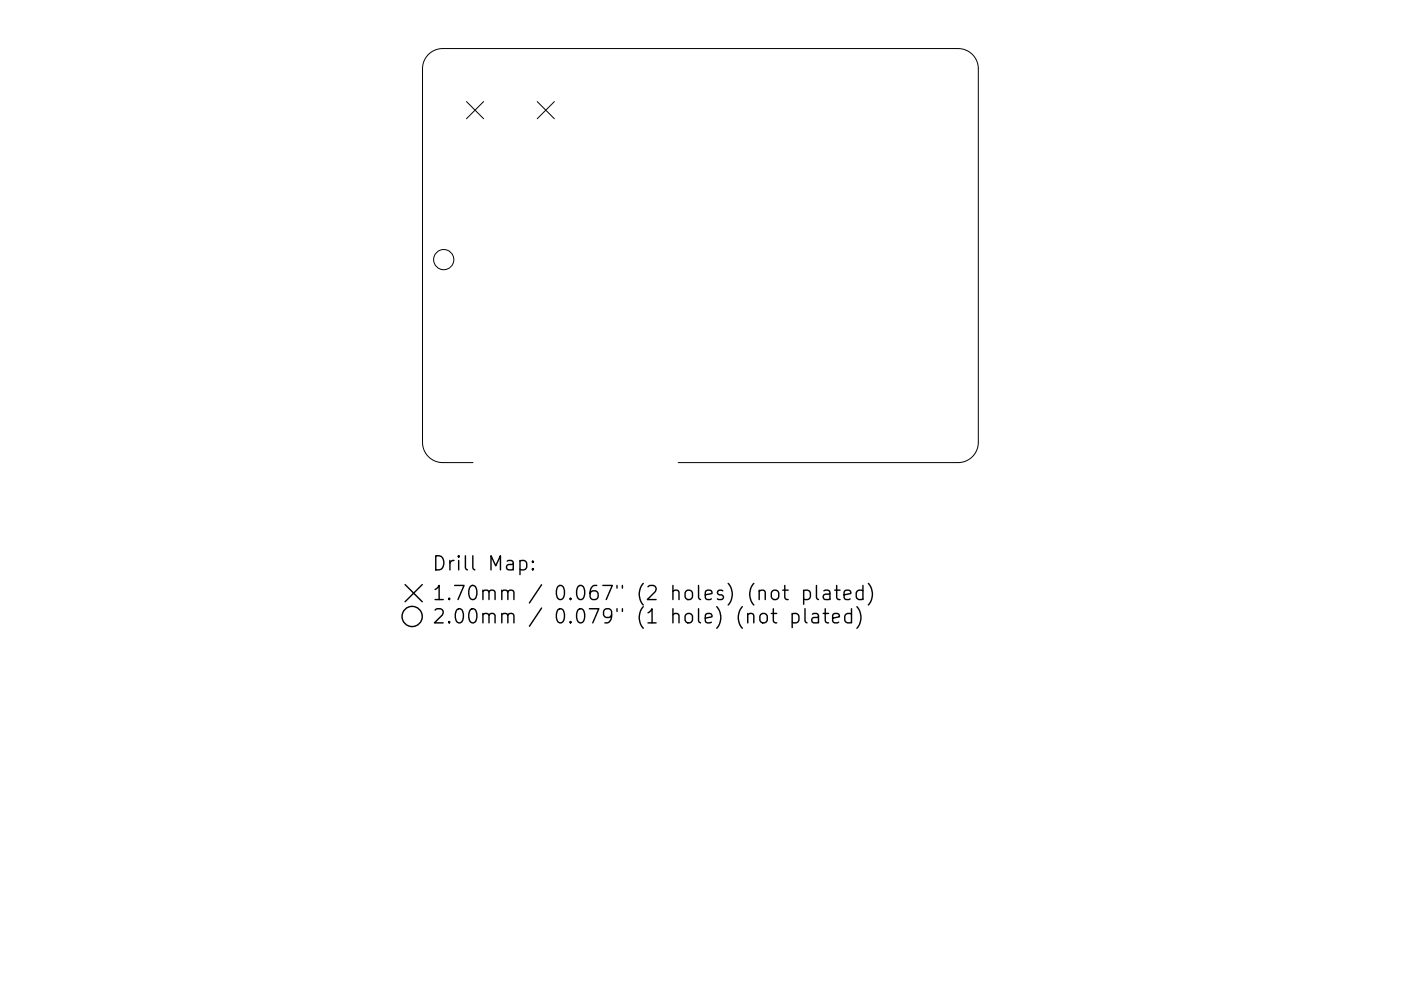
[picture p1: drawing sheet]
<svg xmlns="http://www.w3.org/2000/svg" width="297mm" height="210mm" viewBox="0 0 297 210" stroke-linecap="round" stroke-linejoin="round" font-family="sans-serif">
<defs><g id="words">
<g font-size="4.2">
<text x="91.5" y="121.1">Drill Map:</text>
<text x="91.5" y="127.4">1.70mm / 0.067&quot; (2 holes) (not plated)</text>
<text x="91.5" y="132.3">2.00mm / 0.079&quot; (1 hole) (not plated)</text>
</g>
</g></defs>
<g fill="none" stroke="#000" stroke-width=".21">
<path d="M98.9 21.6l3.6 3.6M102.5 21.6l-3.6 3.6M113.9 21.6l3.6 3.6M117.5 21.6l-3.6 3.6M100.3 98.1h-6.4a4.3 4.3 0 0 1-4.3-4.2v-79.3a4.3 4.3 0 0 1 4.3-4.3h109.2a4.3 4.3 0 0 1 4.3 4.3v79.3a4.3 4.3 0 0 1-4.3 4.2h-59.3"/>
<circle cx="94.1" cy="55.1" r="2.14"/>
</g>
<g fill="none" stroke="#000" stroke-width=".3">
<path d="M110.2 119.1l.9-.2 .6 .6v.8l-.3 .5-.3 .1-.9-.1M113 119.1l.1 .1-.1 .1-.2-.1 .2-.1v.2M85.9 124l3.6 3.7M89.5 124l-3.6 3.7M113 120.6l.1 .2-.1 .1-.2-.1 .2-.2v.3M161.2 130.4a.81 .81 0 0 1 .9-.3 .81 .81 0 0 1 .6 .6v.9a.81 .81 0 0 1-.8 .6 .81 .81 0 0 1-.8-.6v-.9zM163.5 130.2h1.2M163.7 125.5a.81 .81 0 0 1 .8-.3 .81 .81 0 0 1 .6 .6v.8a.81 .81 0 0 1-.8 .6 .81 .81 0 0 1-.8-.6v-.8zM164 129.2v2.5l.1 .3 .6 .2M166 125.2h1.1M166.4 124.2v2.6l.1 .3 .6 .1M168 130.3l.8-.1 .6 .5v.9l-.3 .4-.3 .2-.8-.2"/>
<path d="M168 130.2v3M170.4 125.4l.8-.2 .6 .6v.8l-.3 .5-.3 .1-.8-.1M170.4 125.2v3M170.7 129.2v2.5l.4 .5M172.2 130.3l.3-.1 .9 .1 .1 .3v1.6M173.1 124.2v2.6l.4 .4M173.5 130.9l-1 .1a.59 .59 0 0 0-.4 .6 .59 .59 0 0 0 .4 .6l1-.2M174.5 130.2h1.2M174.7 125.4l.3-.2 .8 .2 .2 .2v1.6M175 129.2v2.5l.1 .3 .6 .2M176 125.9l-1 .2a.59 .59 0 0 0-.5 .5 .59 .59 0 0 0 .5 .6l1-.1M176.5 131.2l1.5-.3-.2-.6-.8-.1-.5 .4v1.1l.2 .3 .3 .2 .8-.2"/>
<path d="M177 125.2h1.1M177.4 124.2v2.6l.1 .3 .6 .1M179 126.2l1.4-.3-.2-.5-.8-.2-.4 .4v1.2l.1 .3 .3 .1 .8-.1M180.5 130.3l-.8-.1-.6 .5v.9l.3 .4 .3 .2 .8-.2M180.5 129.2v3M181.7 128.7a3.4 3.4 0 0 1 0 4.6M183 125.4l-.9-.2-.6 .6v.8l.3 .5 .3 .1 .9-.1M183 124.2v3M184.1 123.8a3.4 3.4 0 0 1 0 4.6"/>
<circle cx="87.4" cy="130.8" r="2.14"/>
</g>
<use href="#words"/>
</svg>
